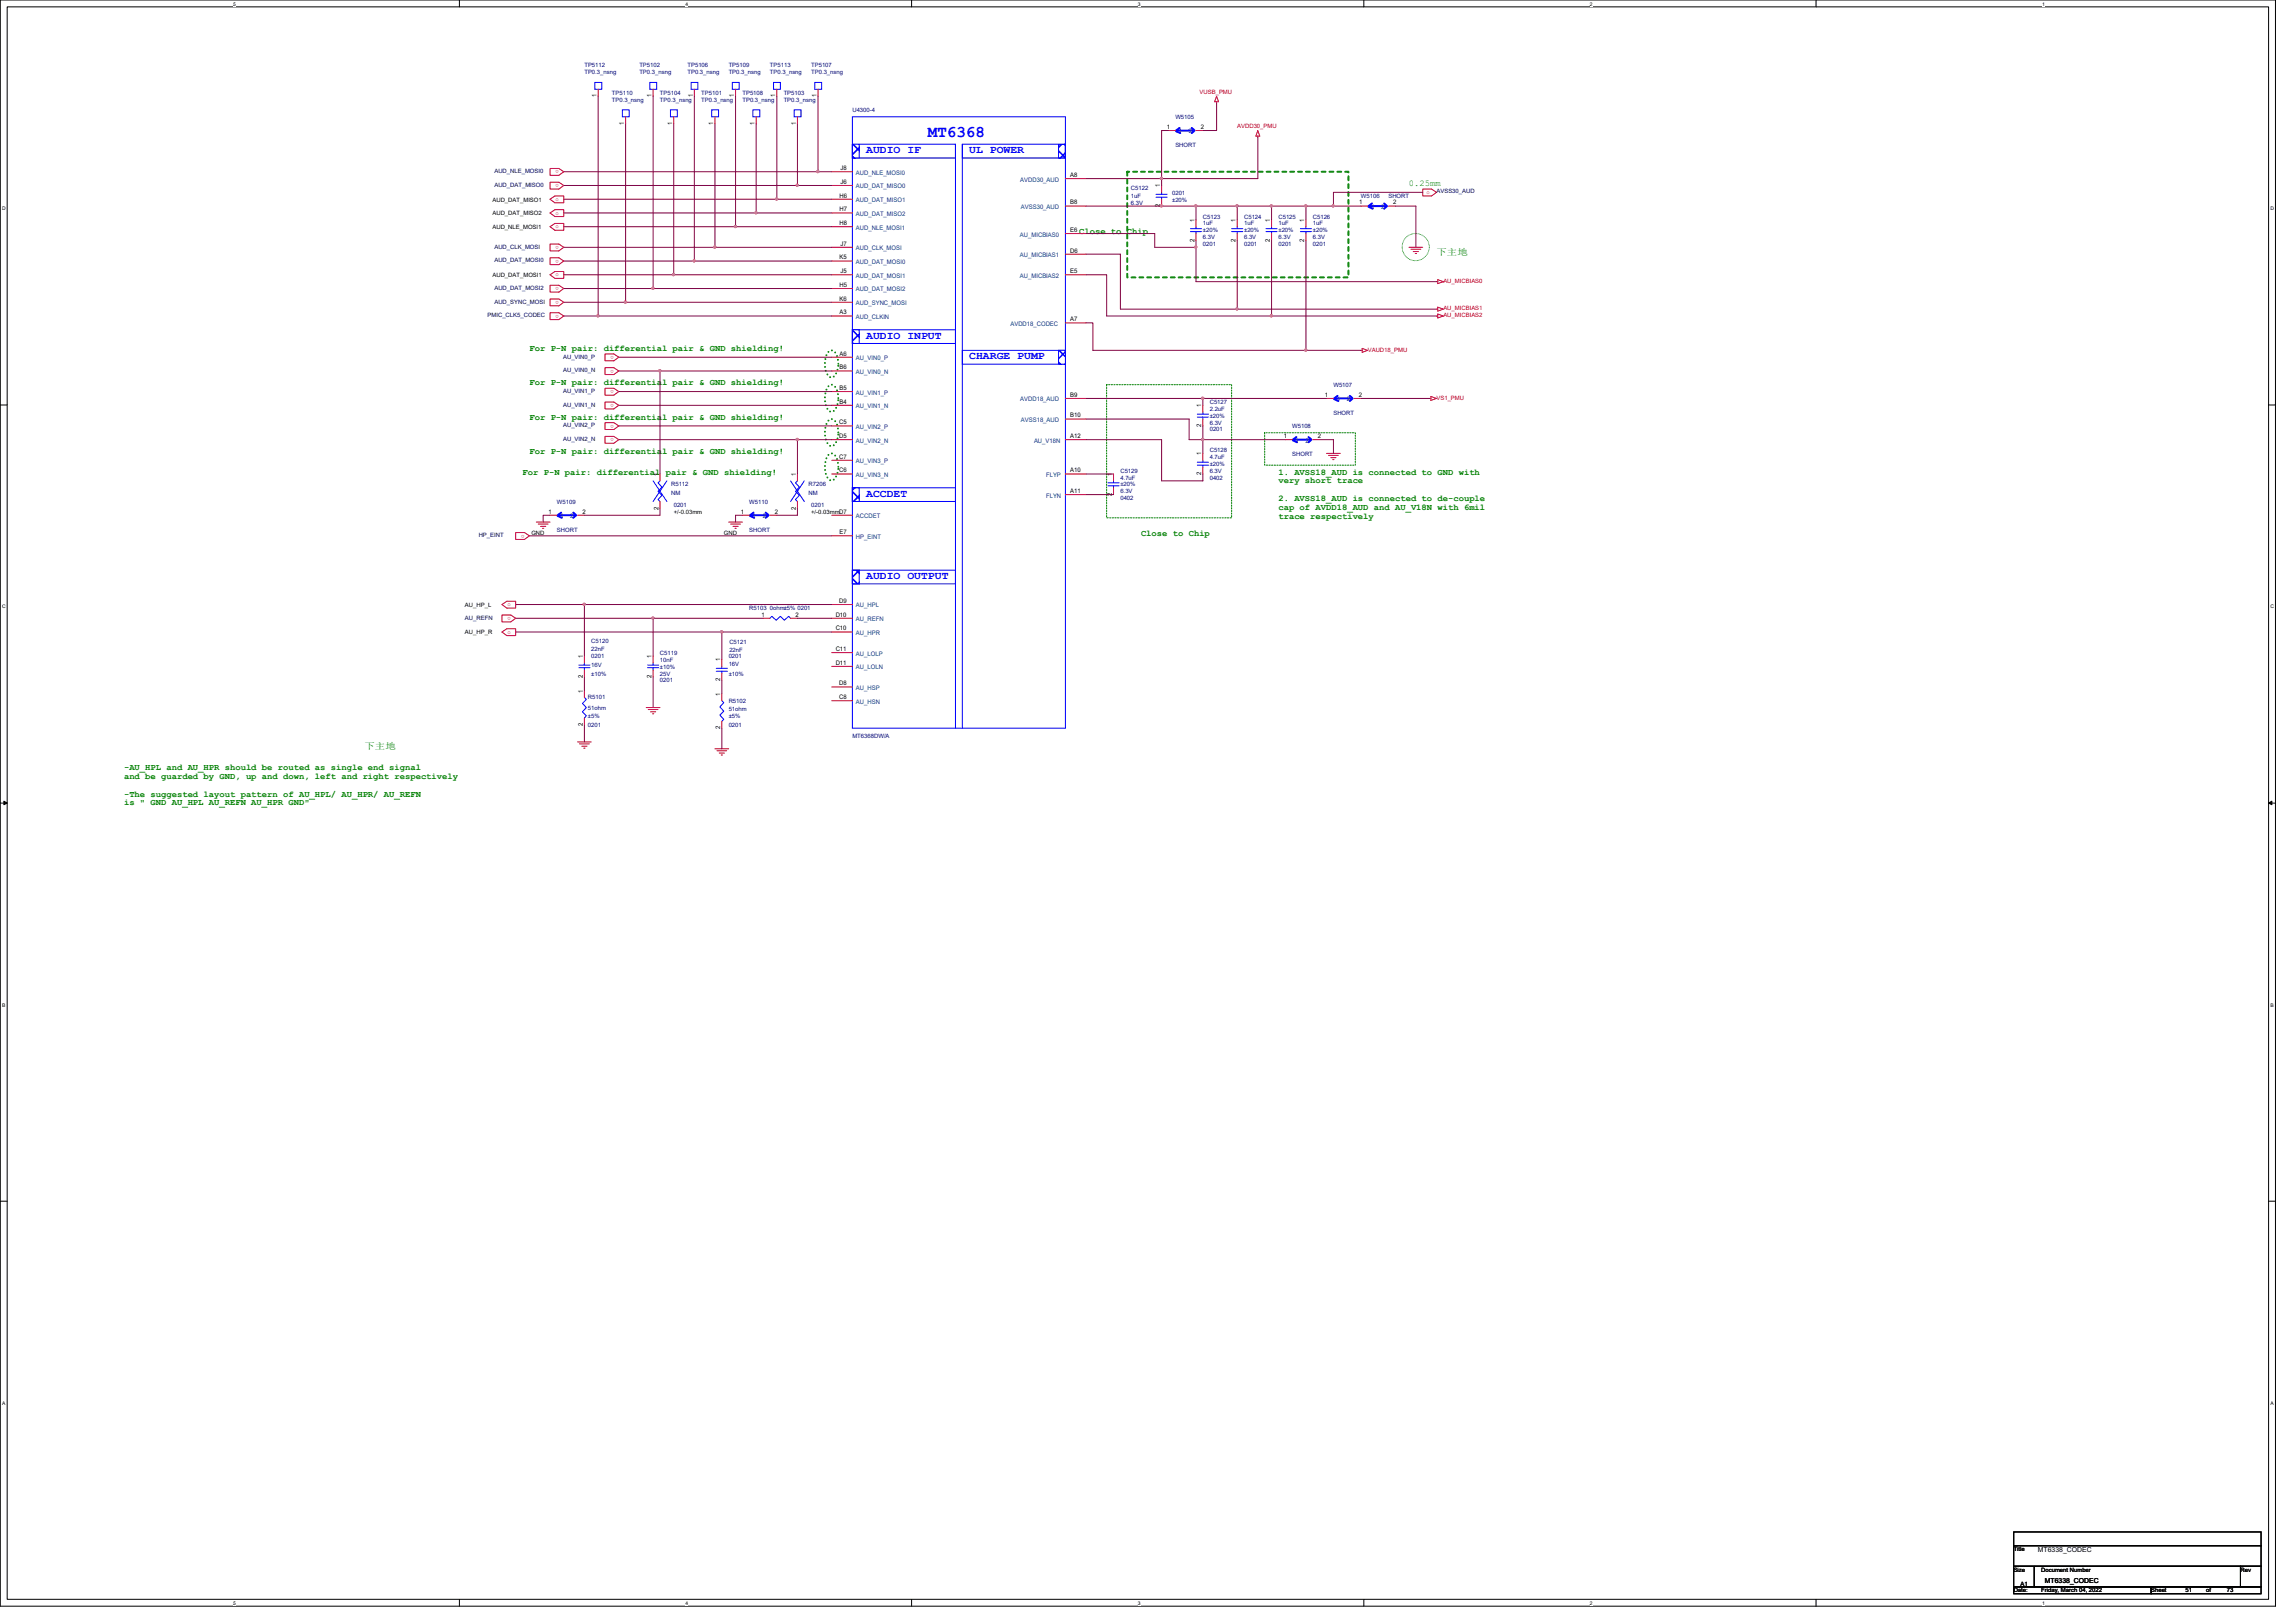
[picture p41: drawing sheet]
<svg xmlns="http://www.w3.org/2000/svg" width="297mm" height="210mm" viewBox="0 0 297 210" stroke-linecap="round" stroke-linejoin="round" font-family="sans-serif">
<defs><g id="words">
<text font-size="2.1" fill="#00f" x="120.1" y="17.7">MT6368</text>
<g font-size="1.4" fill="#00f">
<text x="112.1" y="19.8">AUDIO IF</text>
<text x="125.4" y="19.8">UL POWER</text>
<text x="112.1" y="43.8">AUDIO INPUT</text>
<text x="125.4" y="46.5">CHARGE PUMP</text>
<text x="112.1" y="64.3">ACCDET</text>
<text x="112.1" y="74.9">AUDIO OUTPUT</text>
</g>
<g font-size="1.1" fill="#008000">
<text x="182.3" y="24.1">0.25mm</text>
<text x="139.6" y="30.3">Close to Chip</text>
<text x="185.8" y="33">下下马</text>
<text x="68.5" y="45.4">For P-N pair: differential pair &amp; GND shielding!</text>
<text x="68.5" y="49.9">For P-N pair: differential pair &amp; GND shielding!</text>
<text x="68.5" y="58.8">For P-N pair: differential pair &amp; GND shielding!</text>
<text x="68.5" y="54.3">For P-N pair: differential pair &amp; GND shielding!</text>
<text x="67.6" y="61.4">For P-N pair: differential pair &amp; GND shielding!</text>
<text x="165.4" y="61.4">1. AVSS18_AUD is connected to GND with</text>
<text x="165.4" y="62.6">very short trace</text>
<text x="165.4" y="64.9">2. AVSS18_AUD is connected to de-couple</text>
<text x="165.4" y="66">cap of AVDD18_AUD and AU_V18N with 6mil</text>
<text x="147.6" y="69.4">Close to Chip</text>
<text x="165.4" y="67.1">trace respectively</text>
<text x="16" y="99.7">-AU_HPL and AU_HPR should be routed as single end signal</text>
<text x="16" y="100.8">and be guarded by GND, up and down, left and right respectively</text>
<text x="47.2" y="97">下下马</text>
<text x="16" y="103.1">-The suggested layout pattern of AU_HPL/ AU_HPR/ AU_REFN</text>
<text x="16" y="104.2">is &quot; GND AU_HPL AU_REFN AU_HPR GND&quot;</text>
</g>
<g font-size=".9">
<text x="263.6" y="200.8">MT6338_CODEC</text>
<text x="264.5" y="204.9">MT6338_CODEC</text>
</g>
<g font-size=".8" fill="#000080">
<text x="75.6" y="8.7">TP5112</text>
<text x="75.6" y="9.6">TP0.3_nsng</text>
<text x="82.7" y="8.7">TP5102</text>
<text x="82.7" y="9.6">TP0.3_nsng</text>
<text x="88.9" y="8.7">TP5106</text>
<text x="88.9" y="9.6">TP0.3_nsng</text>
<text x="94.3" y="8.7">TP5109</text>
<text x="94.3" y="9.6">TP0.3_nsng</text>
<text x="99.6" y="8.7">TP5113</text>
<text x="99.6" y="9.6">TP0.3_nsng</text>
<text x="104.9" y="8.7">TP5107</text>
<text x="104.9" y="9.6">TP0.3_nsng</text>
<text x="79.2" y="12.3">TP5110</text>
<text x="79.2" y="13.2">TP0.3_nsng</text>
<text x="85.4" y="12.3">TP5104</text>
<text x="85.4" y="13.2">TP0.3_nsng</text>
<text x="90.7" y="12.3">TP5101</text>
<text x="90.7" y="13.2">TP0.3_nsng</text>
<text x="96.1" y="12.3">TP5108</text>
<text x="96.1" y="13.2">TP0.3_nsng</text>
<text x="101.4" y="12.3">TP5103</text>
<text x="101.4" y="13.2">TP0.3_nsng</text>
<text x="110.3" y="14.5">U4300-4</text>
<text x="152.1" y="15.4">W5105</text>
<text x="152.1" y="19.1">SHORT</text>
<text x="146.3" y="24.6">C5122</text>
<text x="146.3" y="25.6">1uF</text>
<text x="146.3" y="26.5">6.3V</text>
<text x="151.6" y="25.2">0201</text>
<text x="151.6" y="26.1">±20%</text>
<text x="155.6" y="28.3">C5123</text>
<text x="155.6" y="29.2">1uF</text>
<text x="161" y="28.3">C5124</text>
<text x="161" y="29.2">1uF</text>
<text x="165.4" y="28.3">C5125</text>
<text x="165.4" y="29.2">1uF</text>
<text x="169.8" y="28.3">C5126</text>
<text x="169.8" y="29.2">1uF</text>
<text x="176.1" y="25.6">W5106</text>
<text x="179.6" y="25.6">SHORT</text>
<text x="155.6" y="31.8">0201</text>
<text x="155.6" y="30.9">6.3V</text>
<text x="155.6" y="30.1">±20%</text>
<text x="161" y="31.8">0201</text>
<text x="161" y="30.9">6.3V</text>
<text x="161" y="30.1">±20%</text>
<text x="165.4" y="31.8">0201</text>
<text x="165.4" y="30.9">6.3V</text>
<text x="165.4" y="30.1">±20%</text>
<text x="169.8" y="31.8">0201</text>
<text x="169.8" y="30.9">6.3V</text>
<text x="169.8" y="30.1">±20%</text>
<text x="156.5" y="52.3">C5127</text>
<text x="156.5" y="53.2">2.2uF</text>
<text x="172.5" y="50.1">W5107</text>
<text x="172.5" y="53.7">SHORT</text>
<text x="156.5" y="58.5">C5128</text>
<text x="156.5" y="59.4">4.7uF</text>
<text x="156.5" y="55.8">0201</text>
<text x="156.5" y="54.9">6.3V</text>
<text x="156.5" y="54.1">±20%</text>
<text x="167.2" y="55.4">W5108</text>
<text x="167.2" y="59.1">SHORT</text>
<text x="72" y="65.2">W5109</text>
<text x="86.8" y="63">R5112</text>
<text x="86.8" y="64">NM</text>
<text x="87.2" y="65.6">0201</text>
<text x="96.9" y="65.2">W5110</text>
<text x="104.6" y="63">R7206</text>
<text x="104.6" y="64">NM</text>
<text x="104.9" y="65.6">0201</text>
<text x="144.9" y="61.2">C5129</text>
<text x="144.9" y="62.1">4.7uF</text>
<text x="144.9" y="64.7">0402</text>
<text x="144.9" y="63.8">6.3V</text>
<text x="144.9" y="63">±20%</text>
<text x="156.5" y="62.1">0402</text>
<text x="156.5" y="61.2">6.3V</text>
<text x="156.5" y="60.3">±20%</text>
<text x="72" y="68.8">SHORT</text>
<text x="96.9" y="68.8">SHORT</text>
<text x="76.5" y="83.2">C5120</text>
<text x="94.4" y="83.3">C5121</text>
<text x="96.9" y="79">R5103 0ohm±5% 0201</text>
<text x="76.5" y="84.3">22nF</text>
<text x="76.5" y="85.2">0201</text>
<text x="76.5" y="86.3">16V</text>
<text x="76.5" y="87.5">±10%</text>
<text x="85.4" y="84.8">C5119</text>
<text x="85.4" y="85.6">10nF</text>
<text x="85.4" y="88.3">0201</text>
<text x="85.4" y="87.4">25V</text>
<text x="85.4" y="86.5">±10%</text>
<text x="94.3" y="85.1">0201</text>
<text x="94.3" y="86.2">16V</text>
<text x="94.3" y="87.4">±10%</text>
<text x="94.4" y="84.4">22nF</text>
<text x="76.1" y="90.5">R5101</text>
<text x="76.1" y="91.9">51ohm</text>
<text x="76.1" y="92.9">±5%</text>
<text x="76.1" y="94.1">0201</text>
<text x="94.3" y="91">R5102</text>
<text x="94.3" y="92">51ohm</text>
<text x="94.3" y="92.9">±5%</text>
<text x="94.3" y="94.1">0201</text>
<text x="110.3" y="95.5">MT6368DW/A</text>
</g>
<g font-size=".8">
<text x="77.2" y="12.6" transform="rotate(-90 77.2 12.6)">1</text>
<text x="80.7" y="16.2" transform="rotate(-90 80.7 16.2)">1</text>
<text x="84.3" y="12.6" transform="rotate(-90 84.3 12.6)">1</text>
<text x="87" y="16.2" transform="rotate(-90 87 16.2)">1</text>
<text x="89.6" y="12.6" transform="rotate(-90 89.6 12.6)">1</text>
<text x="92.3" y="16.2" transform="rotate(-90 92.3 16.2)">1</text>
<text x="95" y="12.6" transform="rotate(-90 95 12.6)">1</text>
<text x="97.6" y="16.2" transform="rotate(-90 97.6 16.2)">1</text>
<text x="100.3" y="12.6" transform="rotate(-90 100.3 12.6)">1</text>
<text x="103" y="16.2" transform="rotate(-90 103 16.2)">1</text>
<text x="105.6" y="12.6" transform="rotate(-90 105.6 12.6)">1</text>
<text x="151" y="16.7">1</text>
<text x="155.4" y="16.7">2</text>
<text x="108.8" y="22">J8</text>
<text x="108.8" y="23.8">J6</text>
<text x="138.5" y="22.9">A8</text>
<text x="63.7" y="26.1">AUD_DAT_MISO1</text>
<text x="63.7" y="27.9">AUD_DAT_MISO2</text>
<text x="63.7" y="29.6">AUD_NLE_MOSI1</text>
<text x="108.6" y="25.6">H6</text>
<text x="108.6" y="27.3">H7</text>
<text x="108.6" y="29.1">H8</text>
<text x="138.5" y="26.5">B8</text>
<text x="150.1" y="26.8" transform="rotate(-90 150.1 26.8)">2</text>
<text x="150.1" y="24.3" transform="rotate(-90 150.1 24.3)">1</text>
<text x="154.5" y="28.7" transform="rotate(-90 154.5 28.7)">1</text>
<text x="159.8" y="28.7" transform="rotate(-90 159.8 28.7)">1</text>
<text x="164.3" y="28.7" transform="rotate(-90 164.3 28.7)">1</text>
<text x="168.7" y="28.7" transform="rotate(-90 168.7 28.7)">1</text>
<text x="175.9" y="26.5">1</text>
<text x="180.3" y="26.5">2</text>
<text x="63.7" y="35.9">AUD_DAT_MOSI1</text>
<text x="108.6" y="33.6">K5</text>
<text x="108.8" y="31.8">J7</text>
<text x="108.8" y="35.3">J5</text>
<text x="138.5" y="30">E6</text>
<text x="138.5" y="32.7">D6</text>
<text x="138.5" y="35.3">E5</text>
<text x="154.5" y="31.3" transform="rotate(-90 154.5 31.3)">2</text>
<text x="159.9" y="31.3" transform="rotate(-90 159.9 31.3)">2</text>
<text x="164.3" y="31.3" transform="rotate(-90 164.3 31.3)">2</text>
<text x="168.7" y="31.3" transform="rotate(-90 168.7 31.3)">2</text>
<text x="108.6" y="37.1">H5</text>
<text x="108.6" y="38.9">K6</text>
<text x="108.6" y="40.7">A3</text>
<text x="138.5" y="41.6">A7</text>
<text x="108.6" y="47.8">B6</text>
<text x="108.6" y="46">A6</text>
<text x="108.6" y="50.5">B5</text>
<text x="108.6" y="52.2">B4</text>
<text x="138.5" y="51.4">B9</text>
<text x="155.4" y="52.7" transform="rotate(-90 155.4 52.7)">1</text>
<text x="171.4" y="51.4">1</text>
<text x="175.8" y="51.4">2</text>
<text x="108.6" y="59.4">C7</text>
<text x="108.6" y="56.7">D5</text>
<text x="108.6" y="54.9">C5</text>
<text x="138.5" y="56.7">A12</text>
<text x="138.5" y="54">B10</text>
<text x="155.4" y="58.9" transform="rotate(-90 155.4 58.9)">1</text>
<text x="155.4" y="55.3" transform="rotate(-90 155.4 55.3)">2</text>
<text x="166.1" y="56.7">1</text>
<text x="170.5" y="56.7">2</text>
<text x="85.2" y="66" transform="rotate(-90 85.2 66)">2</text>
<text x="85.2" y="61.6" transform="rotate(-90 85.2 61.6)">1</text>
<text x="103" y="66" transform="rotate(-90 103 66)">2</text>
<text x="103" y="61.6" transform="rotate(-90 103 61.6)">1</text>
<text x="108.6" y="61.1">C6</text>
<text x="138.5" y="63.8">A11</text>
<text x="138.5" y="61.1">A10</text>
<text x="143.8" y="64.2" transform="rotate(-90 143.8 64.2)">2</text>
<text x="143.8" y="61.6" transform="rotate(-90 143.8 61.6)">1</text>
<text x="155.4" y="61.5" transform="rotate(-90 155.4 61.5)">2</text>
<text x="68.7" y="69.2">GND</text>
<text x="70.9" y="66.5">1</text>
<text x="75.4" y="66.5">2</text>
<text x="87.2" y="66.5">+/-0.03mm</text>
<text x="93.6" y="69.2">GND</text>
<text x="95.8" y="66.5">1</text>
<text x="100.2" y="66.5">2</text>
<text x="104.9" y="66.5">+/-0.03mmD7</text>
<text x="108.6" y="69.1">E7</text>
<text x="60.2" y="78.5">AU_HP_L</text>
<text x="60.2" y="82.1">AU_HP_R</text>
<text x="98.5" y="79.8">1</text>
<text x="102.9" y="79.8">2</text>
<text x="108.1" y="81.6">C10</text>
<text x="108.1" y="79.8">D10</text>
<text x="108.6" y="78">D9</text>
<text x="75.4" y="89.6" transform="rotate(-90 75.4 89.6)">1</text>
<text x="75.4" y="87.8" transform="rotate(-90 75.4 87.8)">2</text>
<text x="75.4" y="85.2" transform="rotate(-90 75.4 85.2)">1</text>
<text x="84.3" y="87.8" transform="rotate(-90 84.3 87.8)">2</text>
<text x="84.3" y="85.2" transform="rotate(-90 84.3 85.2)">1</text>
<text x="93.2" y="85.6" transform="rotate(-90 93.2 85.6)">1</text>
<text x="93.2" y="88.2" transform="rotate(-90 93.2 88.2)">2</text>
<text x="108.1" y="86">D11</text>
<text x="108.1" y="84.2">C11</text>
<text x="108.6" y="88.7">D8</text>
<text x="75.4" y="94" transform="rotate(-90 75.4 94)">2</text>
<text x="93.2" y="94.4" transform="rotate(-90 93.2 94.4)">2</text>
<text x="93.2" y="90" transform="rotate(-90 93.2 90)">1</text>
<text x="108.6" y="90.5">C8</text>
<text x="260.5" y="200.7">Title</text>
<text x="260.5" y="203.4">Size</text>
<text x="264.1" y="203.4">Document Number</text>
<text x="289.9" y="203.4">Rev</text>
<text x="260.5" y="206.1">Date:</text>
<text x="261.4" y="205.2">A1</text>
<text x="264.1" y="206.1">Friday, March 04, 2022</text>
<text x="278.3" y="206.1">Sheet</text>
<text x="282.7" y="206.1">51</text>
<text x="285.4" y="206.1">of</text>
<text x="288.1" y="206.1">73</text>
</g>
<g font-size=".8" fill="#004080">
<text x="152.5" y="17.3">1</text>
<text x="153.8" y="17.3">2</text>
<text x="110.7" y="22.6">AUD_NLE_MOSI0</text>
<text x="132" y="23.5">AVDD30_AUD</text>
<text x="110.7" y="24.4">AUD_DAT_MISO0</text>
<text x="110.7" y="26.2">AUD_DAT_MISO1</text>
<text x="110.7" y="27.9">AUD_DAT_MISO2</text>
<text x="110.7" y="29.7">AUD_NLE_MOSI1</text>
<text x="132.1" y="27.1">AVSS30_AUD</text>
<text x="177.4" y="27.1">1</text>
<text x="178.7" y="27.1">2</text>
<text x="110.7" y="32.4">AUD_CLK_MOSI</text>
<text x="110.7" y="34.2">AUD_DAT_MOSI0</text>
<text x="110.7" y="35.9">AUD_DAT_MOSI1</text>
<text x="132" y="30.6">AU_MICBIAS0</text>
<text x="132" y="33.3">AU_MICBIAS1</text>
<text x="132" y="35.9">AU_MICBIAS2</text>
<text x="110.7" y="37.7">AUD_DAT_MOSI2</text>
<text x="110.7" y="39.5">AUD_SYNC_MOSI</text>
<text x="110.7" y="41.3">AUD_CLKIN</text>
<text x="110.7" y="46.6">AU_VIN0_P</text>
<text x="130.7" y="42.2">AVDD18_CODEC</text>
<text x="110.7" y="51.1">AU_VIN1_P</text>
<text x="110.7" y="48.4">AU_VIN0_N</text>
<text x="110.7" y="52.8">AU_VIN1_N</text>
<text x="132" y="51.9">AVDD18_AUD</text>
<text x="173" y="51.9">1</text>
<text x="174.2" y="51.9">2</text>
<text x="110.7" y="59.9">AU_VIN3_P</text>
<text x="110.7" y="57.3">AU_VIN2_N</text>
<text x="110.7" y="55.5">AU_VIN2_P</text>
<text x="132.1" y="54.6">AVSS18_AUD</text>
<text x="133.8" y="57.3">AU_V18N</text>
<text x="167.6" y="57.3">1</text>
<text x="168.9" y="57.3">2</text>
<text x="110.7" y="61.7">AU_VIN3_N</text>
<text x="135.3" y="64.4">FLYN</text>
<text x="135.3" y="61.7">FLYP</text>
<text x="72.5" y="67.1">1</text>
<text x="73.8" y="67.1">2</text>
<text x="97.4" y="67.1">1</text>
<text x="98.7" y="67.1">2</text>
<text x="110.7" y="67.1">ACCDET</text>
<text x="110.7" y="69.7">HP_EINT</text>
<text x="110.7" y="78.6">AU_HPL</text>
<text x="110.7" y="82.2">AU_HPR</text>
<text x="110.7" y="80.4">AU_REFN</text>
<text x="110.7" y="89.3">AU_HSP</text>
<text x="110.7" y="86.6">AU_LOLN</text>
<text x="110.7" y="84.8">AU_LOLP</text>
<text x="110.7" y="91.1">AU_HSN</text>
</g>
<g font-size=".8" fill="#f00">
<text x="155.2" y="12.1">VUSB_PMU</text>
<text x="160.1" y="16.6">AVDD30_PMU</text>
<text x="72.3" y="23.8" transform="rotate(180 72.3 23.8)">o</text>
<text x="72.3" y="22.1" transform="rotate(180 72.3 22.1)">o</text>
<text x="71.9" y="26">o</text>
<text x="71.9" y="27.8">o</text>
<text x="71.9" y="29.5">o</text>
<text x="184.5" y="25.1">o</text>
<text x="71.9" y="35.8">o</text>
<text x="72.3" y="31.8" transform="rotate(180 72.3 31.8)">o</text>
<text x="72.3" y="33.6" transform="rotate(180 72.3 33.6)">o</text>
<text x="72.3" y="37.2" transform="rotate(180 72.3 37.2)">o</text>
<text x="72.3" y="38.9" transform="rotate(180 72.3 38.9)">o</text>
<text x="72.3" y="40.7" transform="rotate(180 72.3 40.7)">o</text>
<text x="186.7" y="36.6">AU_MICBIAS0</text>
<text x="186.7" y="40.2">AU_MICBIAS1</text>
<text x="186.7" y="41.1">AU_MICBIAS2</text>
<text x="79.4" y="46.1" transform="rotate(180 79.4 46.1)">o</text>
<text x="79.4" y="47.8" transform="rotate(180 79.4 47.8)">o</text>
<text x="177" y="45.5">VAUD18_PMU</text>
<text x="79.4" y="50.5" transform="rotate(180 79.4 50.5)">o</text>
<text x="79.4" y="52.3" transform="rotate(180 79.4 52.3)">o</text>
<text x="185.8" y="51.7">VS1_PMU</text>
<text x="79.4" y="54.9" transform="rotate(180 79.4 54.9)">o</text>
<text x="79.4" y="56.7" transform="rotate(180 79.4 56.7)">o</text>
<text x="67.9" y="69.2" transform="rotate(180 67.9 69.2)">o</text>
<text x="65.7" y="78.4">o</text>
<text x="65.7" y="82">o</text>
<text x="66.1" y="79.8" transform="rotate(180 66.1 79.8)">o</text>
</g>
<g font-size=".8" fill="#000040">
<text x="64" y="22.4">AUD_NLE_MOSI0</text>
<text x="64" y="24.2">AUD_DAT_MISO0</text>
<text x="185.8" y="25">AVSS30_AUD</text>
<text x="64" y="32.2">AUD_CLK_MOSI</text>
<text x="64" y="34">AUD_DAT_MOSI0</text>
<text x="63.1" y="41.1">PMIC_CLK5_CODEC</text>
<text x="64" y="37.5">AUD_DAT_MOSI2</text>
<text x="64" y="39.3">AUD_SYNC_MOSI</text>
<text x="72.9" y="46.4">AU_VIN0_P</text>
<text x="72.9" y="48.2">AU_VIN0_N</text>
<text x="72.9" y="50.8">AU_VIN1_P</text>
<text x="72.9" y="52.6">AU_VIN1_N</text>
<text x="72.9" y="55.3">AU_VIN2_P</text>
<text x="72.9" y="57.1">AU_VIN2_N</text>
<text x="61.9" y="69.5">HP_EINT</text>
<text x="60.2" y="80.2">AU_REFN</text>
</g>
<g font-size=".6">
<text x="30.2" y=".7">5</text>
<text x="88.7" y=".7">4</text>
<text x="147.2" y=".7">3</text>
<text x="205.7" y=".7">2</text>
<text x="264.2" y=".7">1</text>
<text x=".3" y="27.2">D</text>
<text x="293.7" y="27.2">D</text>
<text x=".3" y="78.7">C</text>
<text x="293.7" y="78.7">C</text>
<text x=".3" y="130.3">B</text>
<text x="293.7" y="130.3">B</text>
<text x=".3" y="181.8">A</text>
<text x="293.7" y="181.8">A</text>
<text x="30.2" y="207.7">5</text>
<text x="88.7" y="207.7">4</text>
<text x="147.2" y="207.7">3</text>
<text x="205.7" y="207.7">2</text>
<text x="264.2" y="207.7">1</text>
</g>
</g></defs>
<path d="M0 0h294.4v207.9h-294.4zM.9 .9h292.6v206.1h-292.6z" fill="none" stroke="#000" stroke-width=".13"/>
<g fill="#fff">
<path d="M30.2 .1h.3v.7h-.3z"/>
<path d="M30.2 207.1h.3v.7h-.3z"/>
</g>
<path d="M59.4 0v.9M59.4 207v.9" fill="none" stroke="#000" stroke-width=".13"/>
<g fill="#fff">
<path d="M88.7 .1h.3v.7h-.3z"/>
<path d="M88.7 207.1h.3v.7h-.3z"/>
</g>
<path d="M117.9 0v.9M117.9 207v.9" fill="none" stroke="#000" stroke-width=".13"/>
<g fill="#fff">
<path d="M147.2 .1h.3v.7h-.3z"/>
<path d="M147.2 207.1h.3v.7h-.3z"/>
</g>
<path d="M176.4 0v.9M176.4 207v.9" fill="none" stroke="#000" stroke-width=".13"/>
<g fill="#fff">
<path d="M205.7 .1h.3v.7h-.3z"/>
<path d="M205.7 207.1h.3v.7h-.3z"/>
</g>
<path d="M234.9 0v.9M234.9 207v.9" fill="none" stroke="#000" stroke-width=".13"/>
<g fill="#fff">
<path d="M264.2 .1h.3v.7h-.3z"/>
<path d="M264.2 207.1h.3v.7h-.3z"/>
<path d="M.3 26.6h.5v.7h-.5z"/>
<path d="M293.7 26.6h.5v.7h-.5z"/>
<path d="M.3 78.1h.5v.8h-.5z"/>
<path d="M293.7 78.1h.5v.8h-.5z"/>
</g>
<path d="M0 52.4h.9M293.5 52.4h.9" fill="none" stroke="#000" stroke-width=".13"/>
<g fill="#fff">
<path d="M.3 129.7h.4v.7h-.4z"/>
<path d="M293.7 129.7h.5v.7h-.5z"/>
</g>
<path d="M0 103.9h.9M.5 103.7l.4 .2-.4 .2zM293.5 103.9l.4-.2v.4zM293.5 103.9h.9" fill="none" stroke="#000" stroke-width=".13"/>
<path d="M.5 103.7l.4 .2-.4 .2zM293.5 103.9l.4-.2v.4z" fill="#000"/>
<g fill="#fff">
<path d="M.3 181.2h.4v.7h-.4z"/>
<path d="M293.7 181.2h.4v.7h-.4z"/>
</g>
<path d="M0 155.4h.9M293.5 155.4h.9M260.5 198.2h32v1.8h-32zM260.5 200h32v2.7h-32zM260.5 202.7h2.7v2.7h-2.7zM260.5 205.4h17.8v.8h-17.8zM263.2 202.7h26.7v2.7h-26.7zM278.3 205.4h14.2v.8h-14.2zM289.9 202.7h2.6v2.7h-2.6z" fill="none" stroke="#000" stroke-width=".13"/>
<path d="M107.3 45.4l.3-.1a1.23 1.23 0 0 1 .8 1.2 2.56 2.56 0 0 1-.6 2.3l-.2 .1a1.24 1.24 0 0 1-.8-1.3 2.58 2.58 0 0 1 .5-2.2zM107.3 49.9l.3-.1a1.23 1.23 0 0 1 .8 1.2 2.56 2.56 0 0 1-.6 2.2l-.2 .1a1.24 1.24 0 0 1-.8-1.2 2.58 2.58 0 0 1 .5-2.2zM107.3 54.3l.3-.1a1.23 1.23 0 0 1 .8 1.2 2.56 2.56 0 0 1-.6 2.3h-.2a1.24 1.24 0 0 1-.8-1.2 2.58 2.58 0 0 1 .5-2.2zM107.3 58.8l.3-.1a1.23 1.23 0 0 1 .8 1.2 2.56 2.56 0 0 1-.6 2.2l-.2 .1a1.24 1.24 0 0 1-.8-1.2 2.58 2.58 0 0 1 .5-2.2z" fill="none" stroke="#008000" stroke-width=".25" stroke-dasharray="0 .5"/>
<path d="M143.2 49.8h16.1v17.2h-16.1zM163.6 56h11.7v4.2h-11.7z" fill="none" stroke="#008000" stroke-width=".13" stroke-dasharray=".2 .2"/>
<path d="M145.8 22.2h28.7v13.7h-28.7z" fill="none" stroke="#008000" stroke-width=".25" stroke-dasharray=".5 .5"/>
<circle cx="183.1" cy="32" r="1.76" fill="none" stroke="#008000" stroke-width=".13"/>
<g fill="none" stroke="#f00" stroke-width=".13">
<path d="M80.9 15.1v.9M84.5 11.6v.8M100.5 11.6v.8M103.2 15.1v.9M105.8 11.6v.8M151.2 16.9h.9M154.7 16.9h.9M157.4 12.4l.2 .8h-.5zM157.4 13.2v.1M162.7 16.9l.3 .7h-.5zM162.7 17.6v.2M71.2 25.8l.6-.4h1.1v.8h-1.1z"/>
<path d="M71.2 27.6l.6-.5h1.1v.9h-1.1zM71.2 29.3l.6-.4h1.1v.9h-1.1zM71.2 35.6l.6-.5h1.1v.9h-1.1zM71.2 21.8h1.1l.6 .4-.6 .5h-1.1zM71.2 23.6h1.1l.6 .4-.6 .5h-1.1zM71.2 31.6h1.1l.6 .4-.6 .5h-1.1zM71.2 33.4h1.1l.6 .4-.6 .4h-1.1zM71.2 36.9h1.1l.6 .4-.6 .5h-1.1zM71.2 38.7h1.1l.6 .4-.6 .5h-1.1zM150.3 24v.9M150.3 25.8v.9M154.7 28.4v.9"/>
<path d="M154.7 30.2v.9M168.9 28.4v.9M168.9 30.2v.9M182.3 32h1.8M182.5 32.3h1.3M182.8 32.6h.7M183.1 32.8h.2M184.1 24.5h1.1l.6 .4-.6 .5h-1.1zM185.8 36.4h.2M186 36.2l.7 .2-.7 .3zM186 39.8l.7 .2-.7 .3zM71.2 40.5h1.1l.6 .4-.6 .5h-1.1z"/>
<path d="M78.3 52h1.1l.6 .5-.6 .4h-1.1zM78.3 54.7h1.1l.6 .4-.6 .5h-1.1zM78.3 56.5h1.1l.6 .4-.6 .5h-1.1zM78.3 45.8h1.1l.6 .4-.6 .5h-1.1zM78.3 47.6h1.1l.6 .4-.6 .5h-1.1zM78.3 50.2h1.1l.6 .5-.6 .4h-1.1zM155.6 58.7v.9M166.3 56.9h.9M169.8 56.9h.9M171.6 58.7h1.8M171.9 58.9h1.2M172.2 59.2h.6"/>
<path d="M172.4 59.5h.2M176.1 45.3h.1M176.2 45.1l.8 .2-.8 .3zM185 51.6h.1M185.1 51.3l.7 .3-.7 .2zM185.8 40h.2M185.8 40.9h.2M186 40.6l.7 .3-.7 .2zM64.9 79.6h1.2l.6 .4-.6 .5h-1.2zM64.9 78.2l.7-.4h1.1v.9h-1.1zM66.7 68.9h1.2l.6 .4-.6 .5h-1.2zM69.4 67.6h1.8"/>
<path d="M69.6 67.8h1.3M69.9 68.1h.7M70.2 68.4h.2M71.2 66.7h.8M74.7 66.7h.9M94.3 67.6h1.8M94.5 67.8h1.3M94.8 68.1h.7M95.1 68.4h.1M155.6 60.5v.8M64.9 81.8l.7-.4h1.1v.9h-1.1zM74.7 96h1.8"/>
<path d="M75 96.3h1.2M75.3 96.6h.6M75.5 96.8h.2M83.6 91.6h1.8M83.9 91.8h1.2M84.2 92.1h.6M84.4 92.4h.2M84.5 84.9v.9M84.5 86.7v.9M92.5 96.9h1.8M92.7 97.2h1.3M93 97.5h.7"/>
<path d="M93.3 97.7h.2M93.4 85.3v.9M93.4 87.1v.9M93.4 89.8v.9M93.4 93.3v.9"/>
</g>
<g fill="none" stroke="#00f" stroke-width=".13">
<path d="M80.5 14.2h.9v.9h-.9zM84.1 10.7h.9v.9h-.9zM100.1 10.7h.9v.9h-.9zM102.7 14.2h.9v.9h-.9zM105.4 10.7h.9v.9h-.9zM110.3 18.7h13.3v1.7h-13.3zM149.6 25.1h1.4M149.6 25.5h1.4M150.3 24.9v.2M150.3 25.5v.3M154 29.6h1.4M154 30h1.4"/>
<path d="M154.7 29.3v.3M154.7 30v.2M168.2 29.6h1.5M168.2 30h1.5M168.9 29.3v.3M168.9 30v.2M154.9 59.8h1.4M155.6 59.6v.2M154.9 60.2h1.4M155.6 60.2v.3M83.8 86.1h1.4M83.8 86.4h1.4"/>
<path d="M84.5 85.8v.3M84.5 86.4v.3M92.7 86.5h1.4M92.7 86.9h1.4M93.4 90.7l.2 .2-.5 .6 .5 .5-.5 .5 .5 .6-.2 .2M93.4 86.2v.3M93.4 86.9v.2"/>
</g>
<g fill="none" stroke="#00f" stroke-width=".25">
<path d="M152.1 17l.6 .2M152.3 16.9h2M152.6 16.6l-.5 .3M154.2 16.6l.3 .2M154.6 16.9l-.4 .3M167.3 57l.5 .2M167.4 56.9h2M167.7 56.6l-.4 .3M169.3 56.6l.3 .2M169.7 56.9l-.4 .3M72.1 66.8l.6 .2M72.3 66.7h2"/>
<path d="M72.6 66.3l-.5 .4M74.2 66.3l.3 .3M74.5 66.7l-.3 .3"/>
</g>
<path d="M136.9 18.7h.9v1.7h-.9z" fill-rule="evenodd" fill="#fff"/>
<path d="M136.9 18.7h.9v1.7h-.9z" fill-rule="evenodd" fill="#00f"/>
<path d="M136.9 18.7h.9v1.7h-.9z" fill="none" stroke="#00f" stroke-width=".13"/>
<path d="M110.3 18.7h.9v1.7h-.9z" fill-rule="evenodd" fill="#fff"/>
<path d="M110.3 18.7h.9v1.7h-.9z" fill-rule="evenodd" fill="#00f"/>
<path d="M110.3 18.7h.9v1.7h-.9zM110.3 15.1h27.5v79.1h-27.5zM124.5 18.7h13.3v1.7h-13.3zM124.5 45.3h13.3v1.8h-13.3z" fill="none" stroke="#00f" stroke-width=".13"/>
<path d="M136.9 45.3h.9v1.8h-.9z" fill-rule="evenodd" fill="#fff"/>
<path d="M136.9 45.3h.9v1.8h-.9z" fill-rule="evenodd" fill="#00f"/>
<path d="M136.9 45.3h.9v1.8h-.9z" fill="none" stroke="#00f" stroke-width=".13"/>
<path d="M110.3 42.7h.9v1.8h-.9z" fill-rule="evenodd" fill="#fff"/>
<path d="M110.3 42.7h.9v1.8h-.9z" fill-rule="evenodd" fill="#00f"/>
<path d="M110.3 42.7h.9v1.8h-.9zM110.3 42.7h13.3v1.8h-13.3z" fill="none" stroke="#00f" stroke-width=".13"/>
<path d="M110.3 63.1h.9v1.8h-.9z" fill-rule="evenodd" fill="#fff"/>
<path d="M110.3 63.1h.9v1.8h-.9z" fill-rule="evenodd" fill="#00f"/>
<path d="M110.3 63.1h.9v1.8h-.9zM110.3 63.1h13.3v1.8h-13.3z" fill="none" stroke="#00f" stroke-width=".13"/>
<path d="M110.3 73.8h.9v1.8h-.9z" fill-rule="evenodd" fill="#fff"/>
<path d="M110.3 73.8h.9v1.8h-.9z" fill-rule="evenodd" fill="#00f"/>
<g fill="none" stroke="#00f" stroke-width=".13">
<path d="M77 10.7h.8v.9h-.8zM86.7 14.2h.9v.9h-.9zM89.4 10.7h.9v.9h-.9zM92.1 14.2h.9v.9h-.9zM94.7 10.7h.9v.9h-.9zM97.4 14.2h.9v.9h-.9zM123.6 18.7v75.5M124.5 18.7v75.5M159.3 29.6h1.5M159.3 30h1.5M160.1 29.3v.3M160.1 30v.2"/>
<path d="M163.8 29.6h1.4M163.8 30h1.4M164.5 29.3v.3M164.5 30v.2M154.9 53.6h1.4M154.9 54h1.4M155.6 53.3v.3M155.6 54v.2M84.5 62.2l1.8 2.7M85.4 62.2l-.3 .3 .5 .5-.5 .6 .5 .5-.5 .5 .3 .3M86.3 62.2l-1.8 2.7M102.3 62.2l1.8 2.7"/>
<path d="M103.2 62.2l-.3 .3 .5 .5-.5 .6 .5 .5-.5 .5 .3 .3M104.1 62.2l-1.8 2.7M110.3 73.8h.9v1.8h-.9zM110.3 73.8h13.3v1.8h-13.3zM143.3 62.5h1.5M143.3 62.9h1.5M144.1 62.2v.3M144.1 62.9v.2M74.9 86.1h1.4M74.9 86.4h1.4M75.6 90.3l.3 .2-.5 .5 .5 .6-.5 .5 .5 .5-.3 .3M75.6 85.8v.3"/>
<path d="M75.6 86.4v.3M99.6 80l.3-.2 .5 .5 .6-.5 .5 .5 .5-.5 .3 .2"/>
</g>
<g fill="none" stroke="#f00" stroke-width=".13">
<path d="M77.4 11.6v.8M87.2 15.1v.9M89.8 11.6v.8M92.5 15.1v.9M95.2 11.6v.8M97.8 15.1v.9M107.6 22.2h2.7M107.6 32h2.7M107.6 24h2.7M107.6 25.8h2.7M107.6 27.6h2.7M107.6 33.8h2.7"/>
<path d="M107.6 35.6h2.7M107.6 37.3h2.7M107.6 29.3h2.7M107.6 39.1h2.7M137.8 35.6h2.7M137.8 23.1h2.7M137.8 26.7h2.7M137.8 30.2h2.7M137.8 32.9h2.7M160.1 28.4v.9M160.1 30.2v.9M164.5 28.4v.9"/>
<path d="M164.5 30.2v.9M176.1 26.7h.9M179.6 26.7h.9M107.6 59.6h2.7M107.6 56.9h2.7M107.6 55.1h2.7M107.6 52.5h2.7M107.6 50.7h2.7M107.6 48h2.7M107.6 46.2h2.7M107.6 40.9h2.7M137.8 56.9h2.7"/>
<path d="M137.8 51.6h2.7M137.8 41.8h2.7M137.8 54.2h2.7M155.6 52.5v.8M155.6 54.2v.9M171.6 51.6h.9M175.2 51.6h.9M85.4 61.3v.9M85.4 64.9v.9M96.1 66.7h.8M99.6 66.7h.9M103.2 61.3v.9"/>
<path d="M103.2 64.9v.9M107.6 66.7h2.7M107.6 78.2h2.7M107.6 61.3h2.7M107.6 69.3h2.7M137.8 61.3h2.7M137.8 64h2.7M144.1 61.3v.9M144.1 63.1v.9M75.6 84.9v.9M75.6 86.7v.9M75.6 89.4v.9"/>
<path d="M75.6 92.9v.9M98.7 80h.9M102.3 80h.9M107.6 90.7h2.7M107.6 88.9h2.7M107.6 81.8h2.7M107.6 86.2h2.7M107.6 84.5h2.7M107.6 80h2.7"/>
</g>
<g fill="none" stroke="#00f" stroke-width=".25">
<path d="M177 26.8l.6 .2M177.2 26.7h2M177.5 26.3l-.5 .4M179.1 26.3l.3 .3M179.5 26.7l-.4 .3M172.6 51.6l.5 .3M172.8 51.6h2M173.1 51.2l-.5 .4M174.6 51.2l.3 .3M175 51.6l-.4 .3M97 66.8l.6 .2M97.2 66.7h2"/>
<path d="M97.5 66.3l-.5 .4M99.1 66.3l.3 .3M99.4 66.7l-.3 .3"/>
</g>
<path d="M84.5 12.4v24.9M87.2 16v19.6M89.8 12.4v21.4M92.5 16v16M95.2 12.4v16.9M97.8 16v11.6M100.5 12.4v13.4M103.2 16v8M105.8 12.4v9.8h-32.9" fill="none" stroke="#800040" stroke-width=".13"/>
<path d="M105.7 22.1h.2v.2h-.2z" fill-rule="evenodd" fill="#f0f"/>
<path d="M105.7 22.1h.2v.2h-.2z" fill="none" stroke="#f0f" stroke-width=".13"/>
<path d="M72.9 24h30.3M105.8 22.2h1.8" fill="none" stroke="#800040" stroke-width=".13"/>
<path d="M103 23.9h.2v.2h-.2z" fill-rule="evenodd" fill="#f0f"/>
<path d="M103 23.9h.2v.2h-.2z" fill="none" stroke="#f0f" stroke-width=".13"/>
<path d="M72.9 25.8h27.6M103.2 24h4.4" fill="none" stroke="#800040" stroke-width=".13"/>
<path d="M100.4 25.6h.2v.3h-.2z" fill-rule="evenodd" fill="#f0f"/>
<path d="M100.4 25.6h.2v.3h-.2z" fill="none" stroke="#f0f" stroke-width=".13"/>
<path d="M72.9 27.6h24.9M100.5 25.8h7.1" fill="none" stroke="#800040" stroke-width=".13"/>
<path d="M97.7 27.4h.2v.2h-.2z" fill-rule="evenodd" fill="#f0f"/>
<path d="M97.7 27.4h.2v.2h-.2z" fill="none" stroke="#f0f" stroke-width=".13"/>
<path d="M72.9 29.3h22.3M97.8 27.6h9.8" fill="none" stroke="#800040" stroke-width=".13"/>
<path d="M95 29.2h.2v.2h-.2z" fill-rule="evenodd" fill="#f0f"/>
<path d="M95 29.2h.2v.2h-.2z" fill="none" stroke="#f0f" stroke-width=".13"/>
<path d="M72.9 32h19.6M95.2 29.3h12.4" fill="none" stroke="#800040" stroke-width=".13"/>
<path d="M92.4 31.9h.2v.2h-.2z" fill-rule="evenodd" fill="#f0f"/>
<path d="M92.4 31.9h.2v.2h-.2z" fill="none" stroke="#f0f" stroke-width=".13"/>
<path d="M72.9 33.8h16.9M92.5 32h15.1" fill="none" stroke="#800040" stroke-width=".13"/>
<path d="M89.7 33.6h.2v.3h-.2z" fill-rule="evenodd" fill="#f0f"/>
<path d="M89.7 33.6h.2v.3h-.2z" fill="none" stroke="#f0f" stroke-width=".13"/>
<path d="M72.9 35.6h14.3M89.8 33.8h17.8" fill="none" stroke="#800040" stroke-width=".13"/>
<path d="M87 35.4h.2v.2h-.2z" fill-rule="evenodd" fill="#f0f"/>
<path d="M87 35.4h.2v.2h-.2z" fill="none" stroke="#f0f" stroke-width=".13"/>
<path d="M72.9 37.3h11.6M87.2 35.6h20.4" fill="none" stroke="#800040" stroke-width=".13"/>
<path d="M84.4 37.2h.2v.2h-.2z" fill-rule="evenodd" fill="#f0f"/>
<path d="M84.4 37.2h.2v.2h-.2z" fill="none" stroke="#f0f" stroke-width=".13"/>
<path d="M72.9 39.1h8M84.5 37.3h23.1" fill="none" stroke="#800040" stroke-width=".13"/>
<path d="M80.8 39h.2v.2h-.2z" fill-rule="evenodd" fill="#f0f"/>
<path d="M80.8 39h.2v.2h-.2z" fill="none" stroke="#f0f" stroke-width=".13"/>
<path d="M151.2 16.9h-.9v6.2h-9.8M157.4 13.3v3.6h-1.8M162.7 17.8v5.3" fill="none" stroke="#800040" stroke-width=".13"/>
<path d="M150.1 23h.3v.2h-.3z" fill-rule="evenodd" fill="#f0f"/>
<path d="M150.1 23h.3v.2h-.3z" fill="none" stroke="#f0f" stroke-width=".13"/>
<path d="M140.5 26.7h9.8M162.7 23.1h-12.4v.9M184.1 24.9h-11.6v1.8" fill="none" stroke="#800040" stroke-width=".13"/>
<path d="M150.1 26.5h.3v.2h-.3z" fill-rule="evenodd" fill="#f0f"/>
<path d="M150.1 26.5h.3v.2h-.3z" fill="none" stroke="#f0f" stroke-width=".13"/>
<path d="M150.3 26.7h9.8M154.7 26.7v1.7" fill="none" stroke="#800040" stroke-width=".13"/>
<path d="M154.6 26.5h.2v.2h-.2z" fill-rule="evenodd" fill="#f0f"/>
<path d="M154.6 26.5h.2v.2h-.2z" fill="none" stroke="#f0f" stroke-width=".13"/>
<path d="M160.1 26.7v1.7" fill="none" stroke="#800040" stroke-width=".13"/>
<path d="M159.9 26.5h.2v.2h-.2z" fill-rule="evenodd" fill="#f0f"/>
<path d="M159.9 26.5h.2v.2h-.2z" fill="none" stroke="#f0f" stroke-width=".13"/>
<path d="M160.1 26.7h8.9M164.5 26.7v1.7" fill="none" stroke="#800040" stroke-width=".13"/>
<path d="M164.4 26.5h.2v.2h-.2z" fill-rule="evenodd" fill="#f0f"/>
<path d="M164.4 26.5h.2v.2h-.2z" fill="none" stroke="#f0f" stroke-width=".13"/>
<path d="M169 26.7v1.7" fill="none" stroke="#800040" stroke-width=".13"/>
<path d="M168.8 26.5h.2v.2h-.2z" fill-rule="evenodd" fill="#f0f"/>
<path d="M168.8 26.5h.2v.2h-.2z" fill="none" stroke="#f0f" stroke-width=".13"/>
<path d="M169 26.7h7.1" fill="none" stroke="#800040" stroke-width=".13"/>
<path d="M172.4 26.5h.2v.2h-.2z" fill-rule="evenodd" fill="#f0f"/>
<path d="M172.4 26.5h.2v.2h-.2z" fill="none" stroke="#f0f" stroke-width=".13"/>
<path d="M140.5 30.2h8.9v1.8h5.3M154.7 31.1v5.3M160.1 31.1v8.9M164.5 31.1v9.8M169 31.1v14.2M180.5 26.7h2.7v5.3" fill="none" stroke="#800040" stroke-width=".13"/>
<path d="M154.6 31.9h.2v.2h-.2z" fill-rule="evenodd" fill="#f0f"/>
<path d="M154.6 31.9h.2v.2h-.2z" fill="none" stroke="#f0f" stroke-width=".13"/>
<path d="M140.5 32.9h4.4v7.1h15.2M143.2 35.6v5.3M154.7 36.4h31.1" fill="none" stroke="#800040" stroke-width=".13"/>
<path d="M159.9 39.9h.2v.2h-.2z" fill-rule="evenodd" fill="#f0f"/>
<path d="M159.9 39.9h.2v.2h-.2z" fill="none" stroke="#f0f" stroke-width=".13"/>
<path d="M143.2 40.9h21.3M160.1 40h25.7" fill="none" stroke="#800040" stroke-width=".13"/>
<path d="M164.4 40.8h.2v.2h-.2z" fill-rule="evenodd" fill="#f0f"/>
<path d="M164.4 40.8h.2v.2h-.2z" fill="none" stroke="#f0f" stroke-width=".13"/>
<path d="M141.4 45.3h27.6M164.5 40.9h21.3" fill="none" stroke="#800040" stroke-width=".13"/>
<path d="M168.8 45.2h.2v.2h-.2z" fill-rule="evenodd" fill="#f0f"/>
<path d="M168.8 45.2h.2v.2h-.2z" fill="none" stroke="#f0f" stroke-width=".13"/>
<path d="M140.5 51.6h15.1M169 45.3h7.1" fill="none" stroke="#800040" stroke-width=".13"/>
<path d="M155.5 51.4h.2v.2h-.2z" fill-rule="evenodd" fill="#f0f"/>
<path d="M155.5 51.4h.2v.2h-.2z" fill="none" stroke="#f0f" stroke-width=".13"/>
<path d="M140.5 54.2h13.3v2.7h12.5M140.5 56.9h9.8v5.3M155.6 55.1v3.6M171.6 51.6h-16v.9M176.1 51.6h8.9" fill="none" stroke="#800040" stroke-width=".13"/>
<path d="M155.5 56.8h.2v.2h-.2z" fill-rule="evenodd" fill="#f0f"/>
<path d="M155.5 56.8h.2v.2h-.2z" fill="none" stroke="#f0f" stroke-width=".13"/>
<path d="M80 46.2h27.6M80.1 48h5.3M80.1 50.7h27.5M80.1 52.5h27.5M170.7 56.9h1.8v1.8M66.7 78.2h8.9M140.5 61.3h3.6M140.5 64h3.6M155.6 61.3v.9h-5.3" fill="none" stroke="#800040" stroke-width=".13"/>
<path d="M75.5 78.1h.2v.2h-.2z" fill-rule="evenodd" fill="#f0f"/>
<path d="M75.5 78.1h.2v.2h-.2z" fill="none" stroke="#f0f" stroke-width=".13"/>
<path d="M107.6 78.2h-32v6.7M66.7 80h17.8" fill="none" stroke="#800040" stroke-width=".13"/>
<path d="M84.4 79.9h.2v.2h-.2z" fill-rule="evenodd" fill="#f0f"/>
<path d="M84.4 79.9h.2v.2h-.2z" fill="none" stroke="#f0f" stroke-width=".13"/>
<path d="M66.7 81.8h26.7M98.7 80h-14.2v4.9M103.2 80h4.4" fill="none" stroke="#800040" stroke-width=".13"/>
<path d="M93.2 81.7h.3v.2h-.3z" fill-rule="evenodd" fill="#f0f"/>
<path d="M93.2 81.7h.3v.2h-.3z" fill="none" stroke="#f0f" stroke-width=".13"/>
<path d="M140.5 35.6h2.7M72.9 40.9h4.5M140.5 41.8h.9v3.5M75.6 87.6v1.8M75.6 93.8v2.2M84.5 87.6v4M93.4 88v1.8M107.6 81.8h-14.2v3.5" fill="none" stroke="#800040" stroke-width=".13"/>
<path d="M77.2 40.8h.3v.2h-.3z" fill-rule="evenodd" fill="#f0f"/>
<path d="M77.2 40.8h.3v.2h-.3z" fill="none" stroke="#f0f" stroke-width=".13"/>
<path d="M77.4 12.4v28.5h30.2M80.9 16v23.1h26.7M85.4 48v13.3M68.5 69.3h39.1" fill="none" stroke="#800040" stroke-width=".13"/>
<path d="M85.2 47.9h.3v.2h-.3z" fill-rule="evenodd" fill="#f0f"/>
<path d="M85.2 47.9h.3v.2h-.3z" fill="none" stroke="#f0f" stroke-width=".13"/>
<path d="M80 55.1h27.6M80.1 56.9h23.1M85.4 48h22.2" fill="none" stroke="#800040" stroke-width=".13"/>
<path d="M103 56.8h.2v.2h-.2z" fill-rule="evenodd" fill="#f0f"/>
<path d="M103 56.8h.2v.2h-.2z" fill="none" stroke="#f0f" stroke-width=".13"/>
<path d="M107.6 56.9h-4.4v4.4M71.2 66.7h-.9v.9M85.4 65.8v.9h-9.8M96.1 66.7h-.9v.9M103.2 65.8v.9h-2.7M93.4 94.2v2.7" fill="none" stroke="#800040" stroke-width=".13"/>
<path d="M105.7 22.1h.2v.2h-.2z" fill-rule="evenodd" fill="#f0f"/>
<path d="M105.7 22.1h.2v.2h-.2z" fill="none" stroke="#f0f" stroke-width=".13"/>
<path d="M103 23.9h.2v.2h-.2z" fill-rule="evenodd" fill="#f0f"/>
<path d="M103 23.9h.2v.2h-.2z" fill="none" stroke="#f0f" stroke-width=".13"/>
<path d="M100.4 25.6h.2v.3h-.2z" fill-rule="evenodd" fill="#f0f"/>
<path d="M100.4 25.6h.2v.3h-.2z" fill="none" stroke="#f0f" stroke-width=".13"/>
<path d="M97.7 27.4h.2v.2h-.2z" fill-rule="evenodd" fill="#f0f"/>
<path d="M97.7 27.4h.2v.2h-.2z" fill="none" stroke="#f0f" stroke-width=".13"/>
<path d="M95 29.2h.2v.2h-.2z" fill-rule="evenodd" fill="#f0f"/>
<path d="M95 29.2h.2v.2h-.2z" fill="none" stroke="#f0f" stroke-width=".13"/>
<path d="M92.4 31.9h.2v.2h-.2z" fill-rule="evenodd" fill="#f0f"/>
<path d="M92.4 31.9h.2v.2h-.2z" fill="none" stroke="#f0f" stroke-width=".13"/>
<path d="M89.7 33.6h.2v.3h-.2z" fill-rule="evenodd" fill="#f0f"/>
<path d="M89.7 33.6h.2v.3h-.2z" fill="none" stroke="#f0f" stroke-width=".13"/>
<path d="M87 35.4h.2v.2h-.2z" fill-rule="evenodd" fill="#f0f"/>
<path d="M87 35.4h.2v.2h-.2z" fill="none" stroke="#f0f" stroke-width=".13"/>
<path d="M84.4 37.2h.2v.2h-.2z" fill-rule="evenodd" fill="#f0f"/>
<path d="M84.4 37.2h.2v.2h-.2z" fill="none" stroke="#f0f" stroke-width=".13"/>
<path d="M80.8 39h.2v.2h-.2z" fill-rule="evenodd" fill="#f0f"/>
<path d="M80.8 39h.2v.2h-.2z" fill="none" stroke="#f0f" stroke-width=".13"/>
<path d="M150.1 23h.3v.2h-.3z" fill-rule="evenodd" fill="#f0f"/>
<path d="M150.1 23h.3v.2h-.3z" fill="none" stroke="#f0f" stroke-width=".13"/>
<path d="M150.1 26.5h.3v.2h-.3z" fill-rule="evenodd" fill="#f0f"/>
<path d="M150.1 26.5h.3v.2h-.3z" fill="none" stroke="#f0f" stroke-width=".13"/>
<path d="M154.6 26.5h.2v.2h-.2z" fill-rule="evenodd" fill="#f0f"/>
<path d="M154.6 26.5h.2v.2h-.2z" fill="none" stroke="#f0f" stroke-width=".13"/>
<path d="M159.9 26.5h.2v.2h-.2z" fill-rule="evenodd" fill="#f0f"/>
<path d="M159.9 26.5h.2v.2h-.2z" fill="none" stroke="#f0f" stroke-width=".13"/>
<path d="M164.4 26.5h.2v.2h-.2z" fill-rule="evenodd" fill="#f0f"/>
<path d="M164.4 26.5h.2v.2h-.2z" fill="none" stroke="#f0f" stroke-width=".13"/>
<path d="M168.8 26.5h.2v.2h-.2z" fill-rule="evenodd" fill="#f0f"/>
<path d="M168.8 26.5h.2v.2h-.2z" fill="none" stroke="#f0f" stroke-width=".13"/>
<path d="M172.4 26.5h.2v.2h-.2z" fill-rule="evenodd" fill="#f0f"/>
<path d="M172.4 26.5h.2v.2h-.2z" fill="none" stroke="#f0f" stroke-width=".13"/>
<path d="M154.6 31.9h.2v.2h-.2z" fill-rule="evenodd" fill="#f0f"/>
<path d="M154.6 31.9h.2v.2h-.2z" fill="none" stroke="#f0f" stroke-width=".13"/>
<path d="M159.9 39.9h.2v.2h-.2z" fill-rule="evenodd" fill="#f0f"/>
<path d="M159.9 39.9h.2v.2h-.2z" fill="none" stroke="#f0f" stroke-width=".13"/>
<path d="M164.4 40.8h.2v.2h-.2z" fill-rule="evenodd" fill="#f0f"/>
<path d="M164.4 40.8h.2v.2h-.2z" fill="none" stroke="#f0f" stroke-width=".13"/>
<path d="M168.8 45.2h.2v.2h-.2z" fill-rule="evenodd" fill="#f0f"/>
<path d="M168.8 45.2h.2v.2h-.2z" fill="none" stroke="#f0f" stroke-width=".13"/>
<path d="M155.5 51.4h.2v.2h-.2z" fill-rule="evenodd" fill="#f0f"/>
<path d="M155.5 51.4h.2v.2h-.2z" fill="none" stroke="#f0f" stroke-width=".13"/>
<path d="M155.5 56.8h.2v.2h-.2z" fill-rule="evenodd" fill="#f0f"/>
<path d="M155.5 56.8h.2v.2h-.2z" fill="none" stroke="#f0f" stroke-width=".13"/>
<path d="M75.5 78.1h.2v.2h-.2z" fill-rule="evenodd" fill="#f0f"/>
<path d="M75.5 78.1h.2v.2h-.2z" fill="none" stroke="#f0f" stroke-width=".13"/>
<path d="M84.4 79.9h.2v.2h-.2z" fill-rule="evenodd" fill="#f0f"/>
<path d="M84.4 79.9h.2v.2h-.2z" fill="none" stroke="#f0f" stroke-width=".13"/>
<path d="M93.2 81.7h.3v.2h-.3z" fill-rule="evenodd" fill="#f0f"/>
<path d="M93.2 81.7h.3v.2h-.3z" fill="none" stroke="#f0f" stroke-width=".13"/>
<path d="M77.2 40.8h.3v.2h-.3z" fill-rule="evenodd" fill="#f0f"/>
<path d="M77.2 40.8h.3v.2h-.3z" fill="none" stroke="#f0f" stroke-width=".13"/>
<path d="M85.2 47.9h.3v.2h-.3z" fill-rule="evenodd" fill="#f0f"/>
<path d="M85.2 47.9h.3v.2h-.3z" fill="none" stroke="#f0f" stroke-width=".13"/>
<path d="M103 56.8h.2v.2h-.2z" fill-rule="evenodd" fill="#f0f"/>
<path d="M103 56.8h.2v.2h-.2z" fill="none" stroke="#f0f" stroke-width=".13"/>
<use href="#words"/>
</svg>
